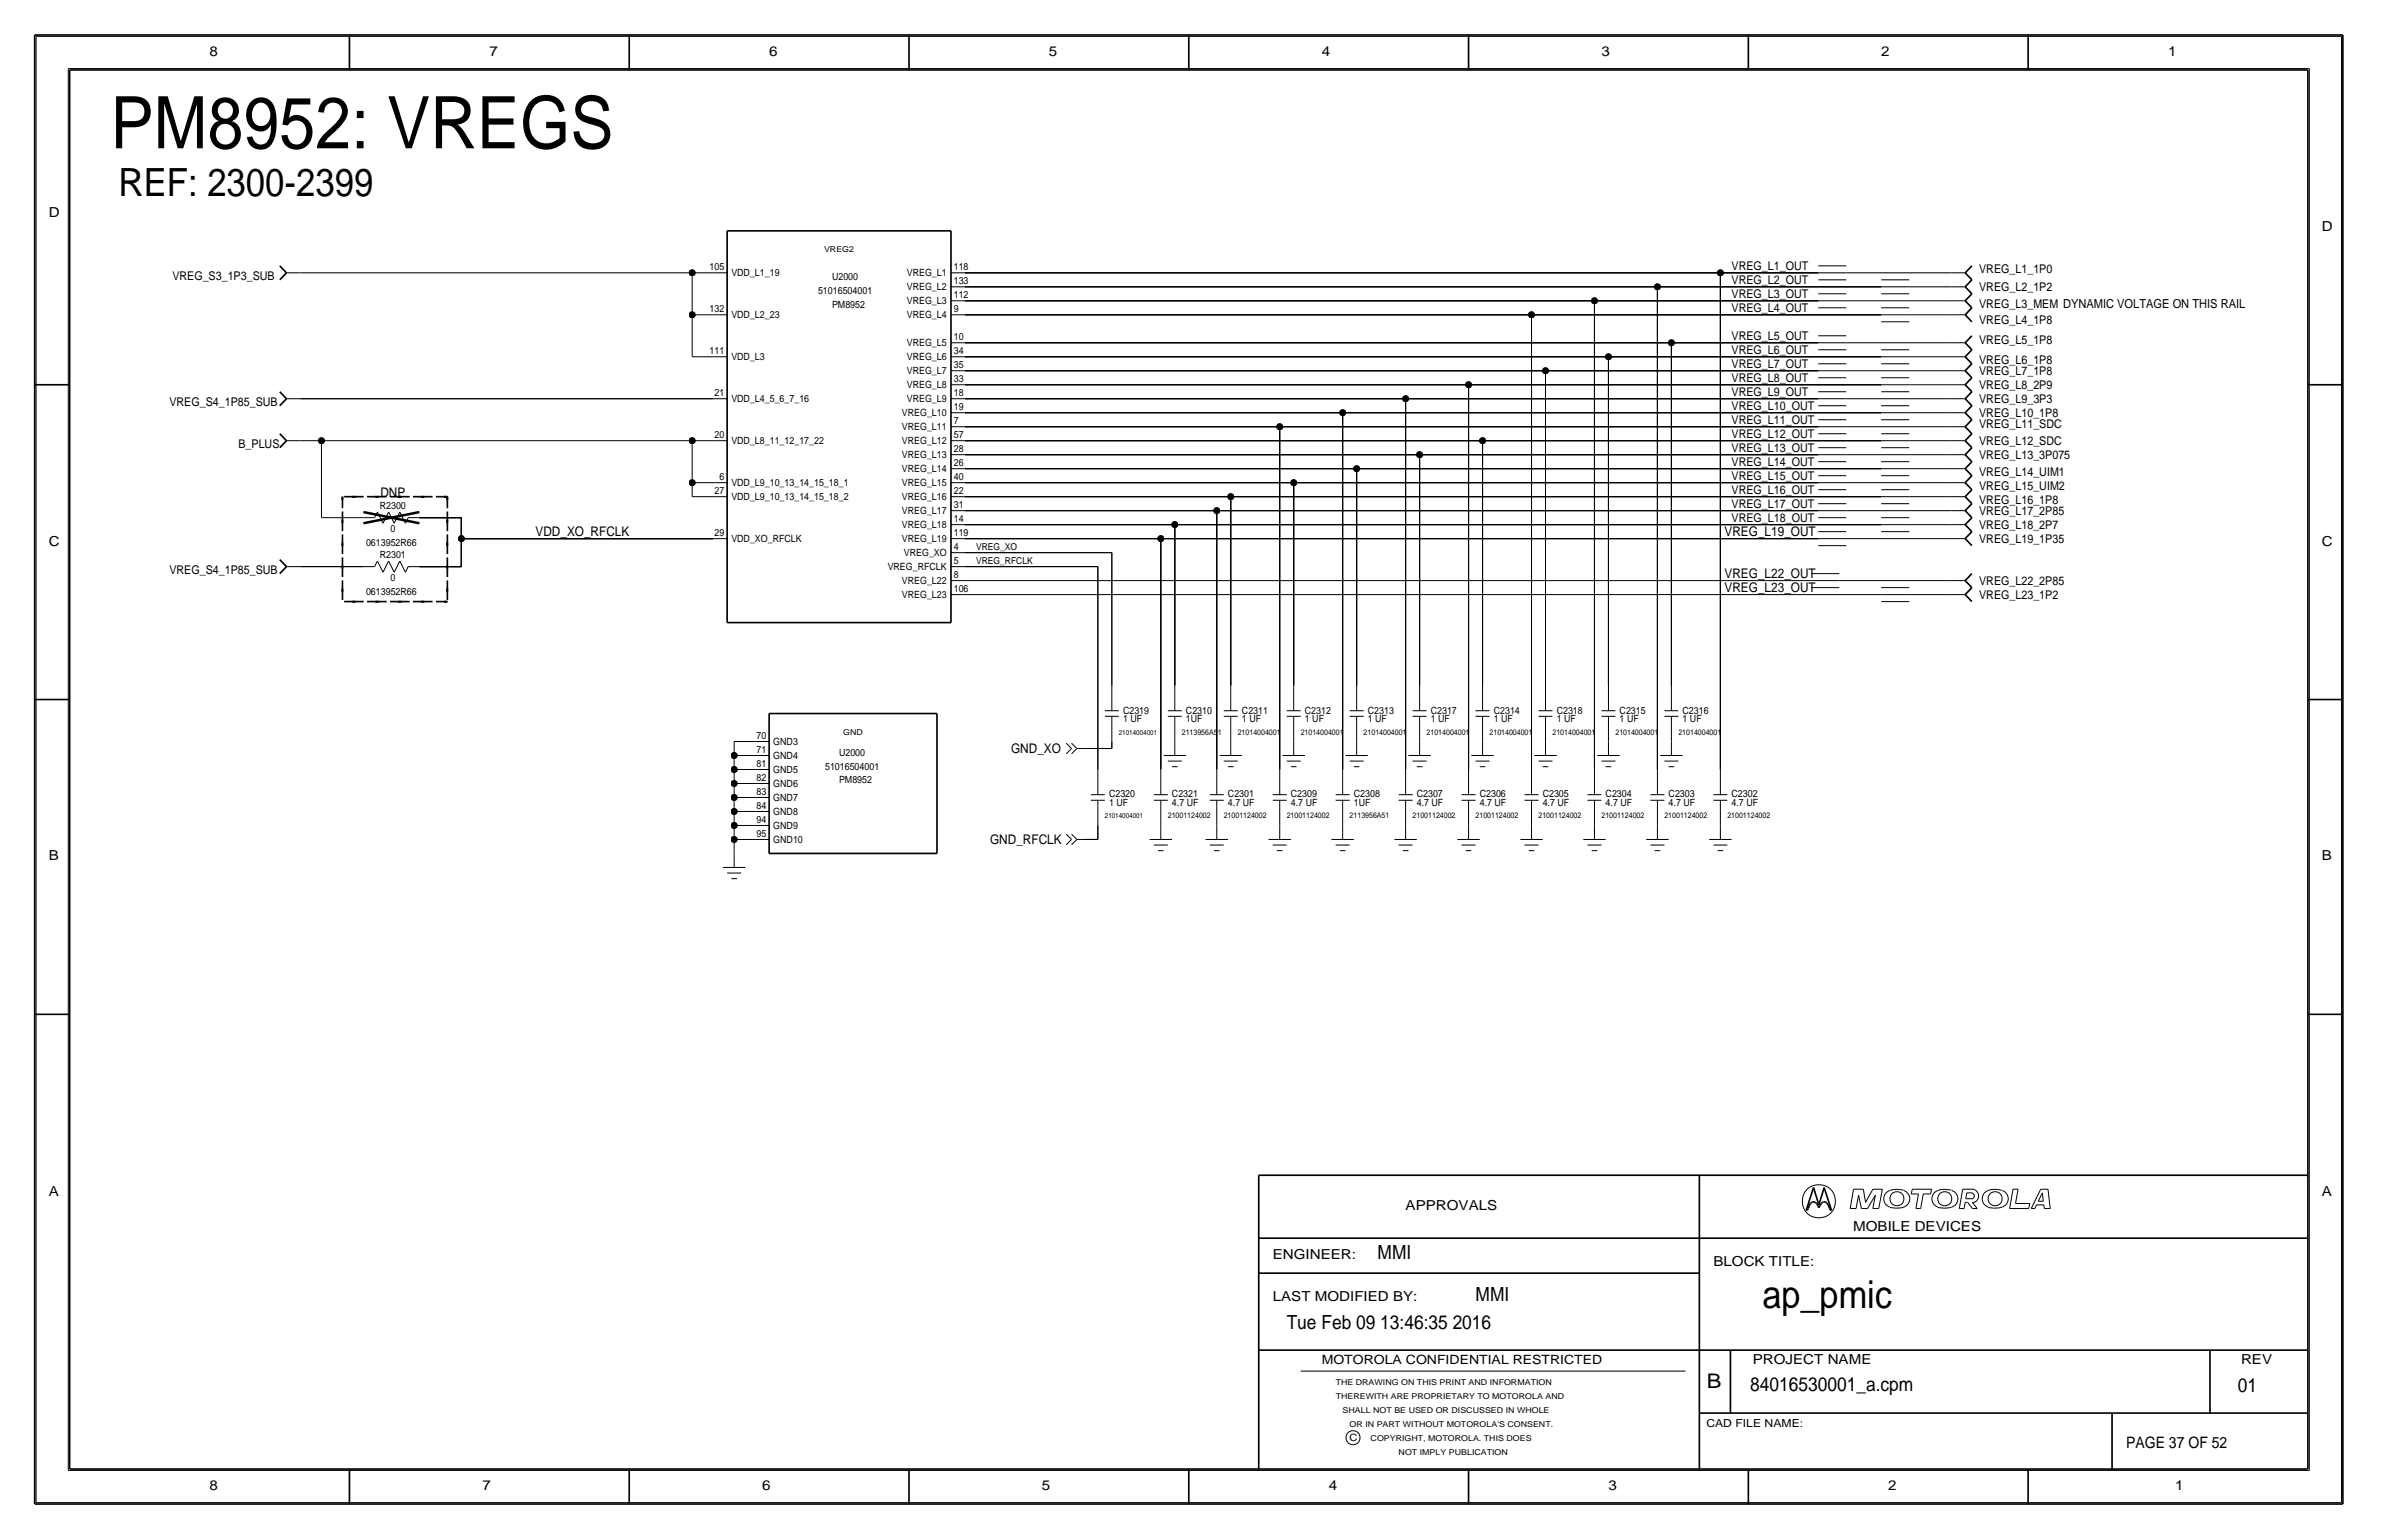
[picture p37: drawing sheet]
<svg xmlns="http://www.w3.org/2000/svg" width="433mm" height="279mm" viewBox="0 0 433 279" stroke-linecap="round" stroke-linejoin="round" font-family="sans-serif">
<defs><g id="words">
<text font-size="13.2" x="20.1" y="26.9">PM8952: VREGS</text>
<text font-size="7.1" x="21.5" y="35.6">REF: 2300-2399</text>
<text font-size="7" x="320" y="237.5">ap_pmic</text>
<text font-size="3.7" x="309.9" y="252.1">B</text>
<g font-size="3.5">
<text x="250.1" y="228.6">MMI</text>
<text x="267.9" y="236.2">MMI</text>
<text x="233.6" y="241.3">Tue Feb 09 13:46:35 2016</text>
<text x="317.8" y="252.6">84016530001_a.cpm</text>
<text x="406.3" y="252.7">01</text>
</g>
<text font-size="2.9" x="386" y="262.9">PAGE 37 OF 52</text>
<g font-size="2.5">
<text x="38" y="10.2">8</text>
<text x="88.8" y="10.2">7</text>
<text x="139.6" y="10.2">6</text>
<text x="190.4" y="10.2">5</text>
<text x="240" y="10.2">4</text>
<text x="290.8" y="10.2">3</text>
<text x="341.6" y="10.2">2</text>
<text x="393.6" y="10.2">1</text>
<text x="8.8" y="39.4">D</text>
<text x="421.6" y="41.9">D</text>
<text x="8.8" y="99.1">C</text>
<text x="421.6" y="99.1">C</text>
<text x="8.8" y="156.2">B</text>
<text x="421.6" y="156.2">B</text>
<text x="8.8" y="217.2">A</text>
<text x="255.2" y="219.7">APPROVALS</text>
<text x="421.6" y="217.2">A</text>
<text x="336.5" y="223.5">MOBILE DEVICES</text>
<text x="231.1" y="228.6">ENGINEER:</text>
<text x="311.1" y="229.9">BLOCK TITLE:</text>
<text x="231.1" y="236.2">LAST MODIFIED BY:</text>
<text x="318.3" y="247.5">PROJECT NAME</text>
<text x="406.9" y="247.6">REV</text>
<text x="38" y="270.5">8</text>
<text x="87.6" y="270.5">7</text>
<text x="138.4" y="270.5">6</text>
<text x="189.2" y="270.5">5</text>
<text x="241.2" y="270.5">4</text>
<text x="292" y="270.5">3</text>
<text x="342.8" y="270.5">2</text>
<text x="394.9" y="270.5">1</text>
</g>
<g font-size="2.4">
<text x="69.1" y="90.2">DNP</text>
<text x="97.2" y="97.3">VDD_XO_RFCLK</text>
<text x="313.1" y="97.3">VREG_L19_OUT</text>
<text x="313.1" y="104.9">VREG_L22_OUT</text>
<text x="313.1" y="107.4">VREG_L23_OUT</text>
<text x="183.6" y="136.7">GND_XO</text>
<text x="179.8" y="153.2">GND_RFCLK</text>
</g>
<text font-size="2.3" x="240" y="247.6">MOTOROLA CONFIDENTIAL RESTRICTED</text>
<g font-size="2.2">
<text x="31.3" y="50.8">VREG_S3_1P3_SUB</text>
<text x="314.4" y="49">VREG_L1_OUT</text>
<text x="314.4" y="51.6">VREG_L2_OUT</text>
<text x="359.4" y="49.5">VREG_L1_1P0</text>
<text x="359.4" y="52.8">VREG_L2_1P2</text>
<text x="314.4" y="54.1">VREG_L3_OUT</text>
<text x="314.4" y="56.6">VREG_L4_OUT</text>
<text x="359.4" y="55.9">VREG_L3_MEM DYNAMIC VOLTAGE ON THIS RAIL</text>
<text x="359.4" y="58.8">VREG_L4_1P8</text>
<text x="314.4" y="64.3">VREG_L6_OUT</text>
<text x="314.4" y="61.7">VREG_L5_OUT</text>
<text x="359.4" y="62.5">VREG_L5_1P8</text>
<text x="314.4" y="71.9">VREG_L9_OUT</text>
<text x="314.4" y="69.3">VREG_L8_OUT</text>
<text x="314.4" y="66.8">VREG_L7_OUT</text>
<text x="359.4" y="68.1">VREG_L7_1P8</text>
<text x="359.4" y="70.6">VREG_L8_2P9</text>
<text x="359.4" y="66">VREG_L6_1P8</text>
<text x="30.8" y="73.7">VREG_S4_1P85_SUB</text>
<text x="314.4" y="77">VREG_L11_OUT</text>
<text x="314.4" y="74.4">VREG_L10_OUT</text>
<text x="359.4" y="75.7">VREG_L10_1P8</text>
<text x="359.4" y="73.2">VREG_L9_3P3</text>
<text x="359.4" y="77.7">VREG_L11_SDC</text>
<text x="43.3" y="81.3">B_PLUS</text>
<text x="314.4" y="82">VREG_L13_OUT</text>
<text x="314.4" y="79.5">VREG_L12_OUT</text>
<text x="359.4" y="80.8">VREG_L12_SDC</text>
<text x="359.4" y="83.3">VREG_L13_3P075</text>
<text x="314.4" y="89.7">VREG_L16_OUT</text>
<text x="314.4" y="84.6">VREG_L14_OUT</text>
<text x="314.4" y="87.1">VREG_L15_OUT</text>
<text x="359.4" y="86.4">VREG_L14_UIM1</text>
<text x="359.4" y="88.9">VREG_L15_UIM2</text>
<text x="314.4" y="92.2">VREG_L17_OUT</text>
<text x="314.4" y="94.7">VREG_L18_OUT</text>
<text x="359.4" y="93.5">VREG_L17_2P85</text>
<text x="359.4" y="91.4">VREG_L16_1P8</text>
<text x="359.4" y="98.6">VREG_L19_1P35</text>
<text x="359.4" y="96">VREG_L18_2P7</text>
<text x="30.8" y="104.1">VREG_S4_1P85_SUB</text>
<text x="359.4" y="106.2">VREG_L22_2P85</text>
<text x="359.4" y="108.7">VREG_L23_1P2</text>
</g>
<text font-size="2" x="309.8" y="259.1">CAD FILE NAME:</text>
<g font-size="1.8">
<text x="128.8" y="49">105</text>
<text x="132.8" y="50.1">VDD_L1_19</text>
<text x="148.5" y="53.3">51016504001</text>
<text x="151.1" y="50.8">U2000</text>
<text x="164.7" y="50.1">VREG_L1</text>
<text x="164.7" y="52.7">VREG_L2</text>
<text x="173.2" y="51.5">133</text>
<text x="173.2" y="49">118</text>
<text x="128.8" y="56.6">132</text>
<text x="132.8" y="57.8">VDD_L2_23</text>
<text x="151.1" y="55.9">PM8952</text>
<text x="164.7" y="57.8">VREG_L4</text>
<text x="164.7" y="55.2">VREG_L3</text>
<text x="173.2" y="56.6">9</text>
<text x="173.2" y="54.1">112</text>
<text x="128.8" y="64.2">111</text>
<text x="132.8" y="65.4">VDD_L3</text>
<text x="164.7" y="62.8">VREG_L5</text>
<text x="164.7" y="65.4">VREG_L6</text>
<text x="173.2" y="64.2">34</text>
<text x="173.2" y="61.7">10</text>
<text x="129.7" y="71.9">21</text>
<text x="164.7" y="70.5">VREG_L8</text>
<text x="164.7" y="67.9">VREG_L7</text>
<text x="173.2" y="71.9">18</text>
<text x="173.2" y="69.3">33</text>
<text x="173.2" y="66.8">35</text>
<text x="132.8" y="73">VDD_L4_5_6_7_16</text>
<text x="163.8" y="75.5">VREG_L10</text>
<text x="164.7" y="73">VREG_L9</text>
<text x="173.2" y="77">7</text>
<text x="173.2" y="74.4">19</text>
<text x="129.7" y="79.5">20</text>
<text x="132.8" y="80.6">VDD_L8_11_12_17_22</text>
<text x="163.8" y="83.2">VREG_L13</text>
<text x="163.8" y="80.6">VREG_L12</text>
<text x="163.8" y="78.1">VREG_L11</text>
<text x="173.2" y="82">28</text>
<text x="173.2" y="79.5">57</text>
<text x="129.7" y="89.6">27</text>
<text x="130.6" y="87.1">6</text>
<text x="132.8" y="88.2">VDD_L9_10_13_14_15_18_1</text>
<text x="163.8" y="88.2">VREG_L15</text>
<text x="163.8" y="85.7">VREG_L14</text>
<text x="173.2" y="89.7">22</text>
<text x="173.2" y="87.1">40</text>
<text x="173.2" y="84.6">26</text>
<text x="69" y="92.4">R2300</text>
<text x="132.8" y="90.8">VDD_L9_10_13_14_15_18_2</text>
<text x="163.8" y="95.9">VREG_L18</text>
<text x="163.8" y="90.8">VREG_L16</text>
<text x="163.8" y="93.3">VREG_L17</text>
<text x="173.2" y="94.7">14</text>
<text x="173.2" y="92.2">31</text>
<text x="66.5" y="99.1">0613952R66</text>
<text x="69" y="101.2">R2301</text>
<text x="70.9" y="96.6">0</text>
<text x="129.7" y="97.3">29</text>
<text x="132.8" y="98.4">VDD_XO_RFCLK</text>
<text x="163.8" y="98.4">VREG_L19</text>
<text x="164.1" y="100.9">VREG_XO</text>
<text x="173.2" y="99.8">4</text>
<text x="173.2" y="97.3">119</text>
<text x="66.5" y="107.9">0613952R66</text>
<text x="70.9" y="105.5">0</text>
<text x="161.2" y="103.5">VREG_RFCLK</text>
<text x="163.8" y="106">VREG_L22</text>
<text x="173.2" y="102.4">5</text>
<text x="173.2" y="107.4">106</text>
<text x="173.2" y="104.9">8</text>
<text x="163.8" y="108.6">VREG_L23</text>
<text x="203.9" y="129.5">C2319</text>
<text x="203.9" y="131.1">1 UF</text>
<text x="215.3" y="131.1">1UF</text>
<text x="215.3" y="129.5">C2310</text>
<text x="225.5" y="131.1">1 UF</text>
<text x="225.5" y="129.5">C2311</text>
<text x="236.9" y="131.1">1 UF</text>
<text x="236.9" y="129.5">C2312</text>
<text x="248.4" y="131.1">1 UF</text>
<text x="248.4" y="129.5">C2313</text>
<text x="259.8" y="131.1">1 UF</text>
<text x="259.8" y="129.5">C2317</text>
<text x="271.2" y="131.1">1 UF</text>
<text x="271.2" y="129.5">C2314</text>
<text x="282.7" y="131.1">1 UF</text>
<text x="282.7" y="129.5">C2318</text>
<text x="294.1" y="131.1">1 UF</text>
<text x="294.1" y="129.5">C2315</text>
<text x="305.5" y="129.5">C2316</text>
<text x="305.5" y="131.1">1 UF</text>
<text x="137.4" y="136.6">71</text>
<text x="137.4" y="134.1">70</text>
<text x="140.4" y="135.2">GND3</text>
<text x="140.4" y="137.8">GND4</text>
<text x="152.3" y="137.2">U2000</text>
<text x="137.4" y="141.7">82</text>
<text x="137.4" y="139.2">81</text>
<text x="140.4" y="142.8">GND6</text>
<text x="140.4" y="140.3">GND5</text>
<text x="149.8" y="139.7">51016504001</text>
<text x="152.3" y="142.2">PM8952</text>
<text x="137.4" y="149.4">94</text>
<text x="137.4" y="146.8">84</text>
<text x="137.4" y="144.3">83</text>
<text x="140.4" y="147.9">GND8</text>
<text x="140.4" y="145.4">GND7</text>
<text x="201.4" y="144.8">C2320</text>
<text x="201.4" y="146.3">1 UF</text>
<text x="212.8" y="144.8">C2321</text>
<text x="212.8" y="146.3">4.7 UF</text>
<text x="223" y="146.3">4.7 UF</text>
<text x="223" y="144.8">C2301</text>
<text x="234.4" y="146.3">4.7 UF</text>
<text x="234.4" y="144.8">C2309</text>
<text x="245.8" y="144.8">C2308</text>
<text x="245.8" y="146.3">1UF</text>
<text x="257.3" y="144.8">C2307</text>
<text x="257.3" y="146.3">4.7 UF</text>
<text x="268.7" y="144.8">C2306</text>
<text x="268.7" y="146.3">4.7 UF</text>
<text x="280.1" y="144.8">C2305</text>
<text x="280.1" y="146.3">4.7 UF</text>
<text x="291.5" y="146.3">4.7 UF</text>
<text x="291.5" y="144.8">C2304</text>
<text x="303" y="144.8">C2303</text>
<text x="303" y="146.3">4.7 UF</text>
<text x="314.4" y="144.8">C2302</text>
<text x="314.4" y="146.3">4.7 UF</text>
<text x="137.4" y="151.9">95</text>
<text x="140.4" y="153">GND10</text>
<text x="140.4" y="150.5">GND9</text>
<text x="245.1" y="261.6">C</text>
</g>
<g font-size="1.7">
<text x="177.2" y="99.8">VREG_XO</text>
<text x="177.2" y="102.4">VREG_RFCLK</text>
</g>
<g font-size="1.5">
<text x="149.6" y="45.7">VREG2</text>
<text x="153.1" y="133.3">GND</text>
<text x="242.5" y="251.5">THE DRAWING ON THIS PRINT AND INFORMATION</text>
<text x="242.5" y="254">THEREWITH ARE PROPRIETARY TO MOTOROLA AND</text>
<text x="243.8" y="256.5">SHALL NOT BE USED OR DISCUSSED IN WHOLE</text>
<text x="245.1" y="259.1">OR IN PART WITHOUT MOTOROLA'S CONSENT.</text>
<text x="248.9" y="261.6">COPYRIGHT, MOTOROLA. THIS DOES</text>
<text x="253.9" y="264.2">NOT IMPLY PUBLICATION</text>
</g>
<g font-size="1.4">
<text x="214.6" y="133.3">2113956A51</text>
<text x="224.7" y="133.3">21014004001</text>
<text x="236.2" y="133.3">21014004001</text>
<text x="247.6" y="133.3">21014004001</text>
<text x="259" y="133.3">21014004001</text>
<text x="270.5" y="133.3">21014004001</text>
<text x="281.9" y="133.3">21014004001</text>
<text x="293.3" y="133.3">21014004001</text>
<text x="304.7" y="133.3">21014004001</text>
<text x="212" y="148.6">21001124002</text>
<text x="222.2" y="148.6">21001124002</text>
<text x="233.6" y="148.6">21001124002</text>
<text x="245.1" y="148.6">2113956A51</text>
<text x="256.5" y="148.6">21001124002</text>
<text x="267.9" y="148.6">21001124002</text>
<text x="279.3" y="148.6">21001124002</text>
<text x="290.8" y="148.6">21001124002</text>
<text x="302.2" y="148.6">21001124002</text>
<text x="313.6" y="148.6">21001124002</text>
</g>
<g font-size="1.3">
<text x="203.1" y="133.3">21014004001</text>
<text x="200.6" y="148.6">21014004001</text>
</g>
</g></defs>
<!-- layer: Nets -->
<g fill="none" stroke="#000" stroke-width=".18">
<path d="M54.6 49.5h71.1zM125.7 49.5h3.8zM125.7 49.5v7.7zM125.7 57.2v7.6zM125.7 57.2h3.8zM175.2 57.2h102.9zM175.2 54.6h114.3zM175.2 52.1h125.7zM175.2 49.5h137.2zM278.1 57.1v82.6zM278.1 57.2h63.5zM289.5 54.6v85.1z"/>
<path d="M289.5 54.6h40.6zM300.9 52.1h40.7zM300.9 52.1v87.6zM312.4 49.5v90.2zM312.4 49.5h17.7zM335.2 54.6h19.1zM335.2 49.5h19.1zM346.7 57.2h7.6zM346.7 52.1h7.6zM54.6 72.4h74.9zM125.7 64.8h3.8zM175.2 62.2h128.3z"/>
<path d="M175.2 67.3h105.4zM175.2 69.8h91.4zM175.2 72.4h80zM175.2 74.9h68.6zM175.2 77.5h57.2zM175.2 64.8h116.8zM232.4 77.5v62.2zM232.4 77.5h97.7zM243.8 74.9h97.8zM243.8 74.9v64.8zM255.2 72.4v67.3zM255.2 72.4h74.9z"/>
<path d="M266.6 69.8h75zM266.6 69.8v69.9zM280.6 67.3v57.2zM280.6 67.3h49.5zM292 64.8v59.7zM292 64.8h49.6zM303.5 62.2v62.3zM303.5 62.2h26.6zM335.2 77.5h19.1zM335.2 72.4h19.1zM335.2 67.3h19.1zM335.2 62.2h19.1z"/>
<path d="M346.7 74.9h7.6zM346.7 69.8h7.6zM346.7 64.8h7.6zM54.6 80h3.8zM58.4 80h67.3zM58.4 80v14zM58.4 94h7.6zM76.1 94h7.7zM83.8 97.8v5.1zM83.8 97.8h45.7zM83.8 94v3.8zM125.7 87.6v2.6z"/>
<path d="M125.7 80v7.6zM125.7 80h3.8zM125.7 90.2h3.8zM125.7 87.6h3.8zM175.2 97.8h35.6zM175.2 95.2h38.1zM175.2 80h94zM175.2 82.5h82.6zM175.2 85.1h71.1zM175.2 87.6h59.7zM175.2 90.2h48.3zM175.2 92.7h45.7z"/>
<path d="M210.8 97.8v41.9zM210.8 97.8h119.3zM213.3 95.2h128.3zM213.3 95.3v29.2zM220.9 92.7v47zM220.9 92.7h109.2zM223.5 90.2v34.3zM223.5 90.2h118.1zM234.9 87.6v36.9zM234.9 87.6h95.2zM246.3 85.1v39.4zM246.3 85.1h95.3z"/>
<path d="M257.8 82.6v41.9zM257.8 82.5h72.3zM269.2 80h72.4zM269.2 80v44.5zM335.2 92.7h19.1zM335.2 87.6h19.1zM335.2 82.5h19.1zM335.2 97.8h19.1zM346.7 95.2h7.6zM346.7 90.2h7.6zM346.7 85.1h7.6zM346.7 80h7.6z"/>
<path d="M54.6 102.9h11.4zM76.1 102.9h7.7zM175.2 107.9h166.4zM175.2 105.4h153.7zM175.2 102.9h24.1zM175.2 100.3h26.7zM199.3 102.9v36.8zM201.9 100.3v24.2zM334 105.4h20.3zM346.7 107.9h7.6zM133.3 134.6h3.8zM133.3 134.6v2.6z"/>
<path d="M133.3 139.7h3.8zM133.3 137.2v2.5zM133.3 139.7v2.5zM133.3 137.2h3.8zM196.8 135.9h5.1zM201.9 134.6v1.3zM133.3 142.2v2.6zM133.3 144.8v2.5zM133.3 147.3v2.6zM133.3 152.4v2.5zM133.3 149.9v2.5zM133.3 142.2h3.8z"/>
<path d="M133.3 144.8h3.8zM133.3 147.3h3.8zM133.3 149.9h3.8zM133.3 152.4h3.8zM196.8 152.4h2.5zM199.3 149.9v2.5z"/>
</g>
<path d="M62.2 90.2v19zM62.2 90.2h19zM81.2 90.2v19zM62.2 109.2h19z" fill="none" stroke="#000" stroke-width=".3" stroke-dasharray="2.1" stroke-linecap="butt"/>
<g fill="#000" stroke="#000" stroke-width=".18">
<circle cx="125.7" cy="49.5" r=".56"/>
<circle cx="125.7" cy="57.1" r=".56"/>
<circle cx="278.1" cy="57.1" r=".56"/>
<circle cx="289.5" cy="54.6" r=".56"/>
<circle cx="300.9" cy="52.1" r=".56"/>
<circle cx="312.4" cy="49.5" r=".56"/>
<circle cx="232.4" cy="77.5" r=".56"/>
<circle cx="243.8" cy="74.9" r=".56"/>
<circle cx="255.2" cy="72.4" r=".56"/>
<circle cx="266.6" cy="69.8" r=".56"/>
<circle cx="280.6" cy="67.3" r=".56"/>
<circle cx="292" cy="64.8" r=".56"/>
<circle cx="303.5" cy="62.2" r=".56"/>
<circle cx="58.4" cy="80" r=".56"/>
<circle cx="83.8" cy="97.8" r=".56"/>
<circle cx="125.7" cy="87.6" r=".56"/>
<circle cx="125.7" cy="80" r=".56"/>
<circle cx="210.8" cy="97.8" r=".56"/>
<circle cx="213.3" cy="95.2" r=".56"/>
<circle cx="220.9" cy="92.7" r=".56"/>
<circle cx="223.5" cy="90.2" r=".56"/>
<circle cx="234.9" cy="87.6" r=".56"/>
<circle cx="246.3" cy="85.1" r=".56"/>
<circle cx="257.8" cy="82.5" r=".56"/>
<circle cx="269.2" cy="80" r=".56"/>
<circle cx="133.3" cy="139.7" r=".56"/>
<circle cx="133.3" cy="137.2" r=".56"/>
<circle cx="133.3" cy="147.3" r=".56"/>
<circle cx="133.3" cy="142.2" r=".56"/>
<circle cx="133.3" cy="149.9" r=".56"/>
<circle cx="133.3" cy="144.8" r=".56"/>
<circle cx="133.3" cy="152.4" r=".56"/>
</g>
<!-- layer: Components -->
<g fill="none" stroke="#000" stroke-width=".18">
<path d="M52 49.5h2.6zM129.5 57.2h2.5zM129.5 49.5h2.5zM172.7 52.1h2.5zM172.7 54.6h2.5zM172.7 57.2h2.5zM172.7 49.5h2.5zM330.1 54.6h5.1zM330.1 53.3h5.1zM330.1 55.9h5.1zM330.1 49.5h5.1zM330.1 48.3h5.1z"/>
<path d="M330.1 50.8h5.1zM341.6 52.1h5.1zM341.6 50.8h5.1zM341.6 53.3h5.1zM341.6 57.2h5.1zM341.6 55.9h5.1zM341.6 58.4h5.1zM354.3 52.1h2.5zM354.3 49.5h2.5zM354.3 57.2h2.5zM354.3 54.6h2.5zM52 72.4h2.6z"/>
<path d="M129.5 64.8h2.5zM129.5 72.4h2.5zM172.7 77.5h2.5zM172.7 72.4h2.5zM172.7 74.9h2.5zM172.7 69.8h2.5zM172.7 64.8h2.5zM172.7 67.3h2.5zM172.7 62.2h2.5zM330.1 62.2h5.1zM330.1 61h5.1zM330.1 63.5h5.1z"/>
<path d="M330.1 67.3h5.1zM330.1 66h5.1zM330.1 68.6h5.1zM330.1 72.4h5.1zM330.1 71.1h5.1zM330.1 73.7h5.1zM330.1 77.5h5.1zM330.1 76.2h5.1zM330.1 78.7h5.1zM341.6 64.8h5.1zM341.6 63.5h5.1zM341.6 66h5.1z"/>
<path d="M341.6 69.8h5.1zM341.6 68.6h5.1zM341.6 71.1h5.1zM341.6 74.9h5.1zM341.6 73.7h5.1zM341.6 76.2h5.1zM341.6 78.7h5.1zM354.3 64.8h2.5zM354.3 62.2h2.5zM354.3 69.8h2.5zM354.3 67.3h2.5zM354.3 74.9h2.5z"/>
<path d="M354.3 72.4h2.5zM354.3 77.5h2.5zM52 80h2.6zM66 94h2zM68.5 93l-.5 1zM68.5 93l1 2zM70.6 93l-1.1 2zM70.6 93l1 2zM72.6 93l-1 2zM72.6 93l1 2zM74.1 94h2zM74.1 94l-.5 1z"/>
<path d="M129.5 97.8h2.5zM129.5 90.2h2.5zM129.5 87.6h2.5zM129.5 80h2.5zM172.7 97.8h2.5zM172.7 92.7h2.5zM172.7 95.2h2.5zM172.7 90.2h2.5zM172.7 87.6h2.5zM172.7 85.1h2.5zM172.7 82.5h2.5zM172.7 80h2.5z"/>
<path d="M330.1 97.8h5.1zM330.1 96.5h5.1zM330.1 99.1h5.1zM330.1 82.5h5.1zM330.1 81.3h5.1zM330.1 83.8h5.1zM330.1 87.6h5.1zM330.1 86.4h5.1zM330.1 88.9h5.1zM330.1 92.7h5.1zM330.1 91.4h5.1zM330.1 94h5.1z"/>
<path d="M341.6 80h5.1zM341.6 81.3h5.1zM341.6 85.1h5.1zM341.6 83.8h5.1zM341.6 86.4h5.1zM341.6 90.2h5.1zM341.6 88.9h5.1zM341.6 91.4h5.1zM341.6 95.2h5.1zM341.6 94h5.1zM341.6 96.5h5.1zM354.3 97.8h2.5z"/>
<path d="M354.3 80h2.5zM354.3 85.1h2.5zM354.3 82.5h2.5zM354.3 90.2h2.5zM354.3 87.6h2.5zM354.3 95.2h2.5zM354.3 92.7h2.5zM52 102.9h2.6zM66 102.9h2zM68.5 101.9l-.5 1zM68.5 101.9l1 2zM70.6 101.9l-1.1 2z"/>
<path d="M70.6 101.9l1 2zM72.6 101.9l-1 2zM72.6 101.9l1 2zM74.1 102.9h2zM74.1 102.9l-.5 1zM172.7 105.4h2.5zM172.7 107.9h2.5zM172.7 102.9h2.5zM172.7 100.3h2.5zM328.9 105.4h5.1zM328.9 104.1h5.1zM328.9 106.7h5.1z"/>
<path d="M341.6 107.9h5.1zM341.6 106.7h5.1zM341.6 109.2h5.1zM354.3 107.9h2.5zM354.3 105.4h2.5zM137.1 134.6h2.6zM137.1 139.7h2.5zM137.1 137.2h2.5zM193.6 134.9l1 1zM194.6 135.9l-1 1zM194.6 134.9l.9 1zM195.5 135.9l-.9 1z"/>
<path d="M195.5 135.9h1.3zM199.3 139.7v4.6zM200.6 130h2.5zM200.6 129h2.5zM201.9 130v4.6zM201.9 124.5v4.5zM210.8 139.7v4.6zM211.3 137.2h4zM212 138.2h2.6zM212 129h2.6zM212 130h2.6zM212.8 139.2h1z"/>
<path d="M213.3 134.6v2.6zM213.3 130v4.6zM213.3 124.5v4.5zM220.9 139.7v4.6zM221.4 137.2h4.1zM222.2 130h2.5zM222.2 129h2.5zM222.2 138.2h2.5zM223 139.2h1zM223.5 130v4.6zM223.5 124.5v4.5zM223.5 134.6v2.6z"/>
<path d="M232.4 139.7v4.6zM232.9 137.2h4zM233.6 130h2.6zM233.6 138.2h2.6zM233.6 129h2.6zM234.4 139.2h1zM234.9 134.6v2.6zM234.9 130v4.6zM234.9 124.5v4.5zM243.8 139.7v4.6zM244.3 137.2h4.1zM245.1 130h2.5z"/>
<path d="M245.1 138.2h2.5zM245.1 129h2.5zM245.8 139.2h1zM246.3 134.6v2.6zM246.3 130v4.6zM246.3 124.5v4.5zM255.2 139.7v4.6zM255.7 137.2h4.1zM256.5 138.2h2.5zM256.5 129h2.5zM256.5 130h2.5zM257.3 139.2h1z"/>
<path d="M257.8 134.6v2.6zM257.8 130v4.6zM257.8 124.5v4.5zM266.6 139.7v4.6zM267.2 137.2h4zM267.9 130h2.6zM267.9 138.2h2.6zM267.9 129h2.6zM268.7 139.2h1zM269.2 134.6v2.6zM269.2 130v4.6zM269.2 124.5v4.5z"/>
<path d="M278.1 139.7v4.6zM278.6 137.2h4.1zM279.3 130h2.6zM279.3 138.2h2.6zM279.3 129h2.6zM280.1 139.2h1zM280.6 134.6v2.6zM280.6 130v4.6zM280.6 124.5v4.5zM289.5 139.7v4.6zM290 137.2h4.1zM290.8 130h2.5z"/>
<path d="M290.8 138.2h2.5zM290.8 129h2.5zM291.5 139.2h1.1zM292 134.6v2.6zM292 130v4.6zM292 124.5v4.5zM300.9 139.7v4.6zM301.4 137.2h4.1zM302.2 130h2.5zM302.2 138.2h2.5zM302.2 129h2.5zM303 139.2h1z"/>
<path d="M303.5 134.6v2.6zM303.5 130v4.6zM303.5 124.5v4.5zM312.4 139.7v4.6zM131.3 157.5h4zM132 158.5h2.6zM132.8 159.5h1zM133.3 154.9v2.6zM137.1 152.4h2.5zM137.1 149.9h2.5zM137.1 147.3h2.5zM137.1 144.8h2.5z"/>
<path d="M137.1 142.2h2.5zM193.6 151.4l1 1zM194.6 152.4l-1 1zM194.6 151.4l.9 1zM195.5 152.4l-.9 1zM195.5 152.4h1.3zM198.1 145.3h2.5zM198.1 144.3h2.5zM199.3 145.3v4.6zM208.7 152.4h4.1zM209.5 145.3h2.5zM209.5 153.4h2.5z"/>
<path d="M209.5 144.3h2.5zM210.3 154.4h1zM210.8 149.9v2.5zM210.8 145.3v4.6zM218.9 152.4h4.1zM219.7 145.3h2.5zM219.7 153.4h2.5zM219.7 144.3h2.5zM220.4 154.4h1zM220.9 149.9v2.5zM220.9 145.3v4.6zM230.3 152.4h4.1z"/>
<path d="M231.1 153.4h2.5zM231.1 144.3h2.5zM231.1 145.3h2.5zM231.9 154.4h1zM232.4 149.9v2.5zM232.4 145.3v4.6zM241.8 152.4h4zM242.5 145.3h2.6zM242.5 153.4h2.6zM242.5 144.3h2.6zM243.3 154.4h1zM243.8 149.9v2.5z"/>
<path d="M243.8 145.3v4.6zM253.2 152.4h4.1zM253.9 145.3h2.6zM253.9 153.4h2.6zM253.9 144.3h2.6zM254.7 154.4h1zM255.2 149.9v2.5zM255.2 145.3v4.6zM264.6 152.4h4.1zM265.4 145.3h2.5zM265.4 153.4h2.5zM265.4 144.3h2.5z"/>
<path d="M266.1 154.4h1.1zM266.6 149.9v2.5zM266.6 145.3v4.6zM276 152.4h4.1zM276.8 145.3h2.5zM276.8 153.4h2.5zM276.8 144.3h2.5zM277.6 154.4h1zM278.1 149.9v2.5zM278.1 145.3v4.6zM287.5 152.4h4zM288.2 144.3h2.6z"/>
<path d="M288.2 153.4h2.6zM288.2 145.3h2.6zM289 154.4h1zM289.5 145.3v4.6zM289.5 149.9v2.5zM298.9 152.4h4.1zM299.7 145.3h2.5zM299.7 144.3h2.5zM299.7 153.4h2.5zM300.4 154.4h1zM300.9 145.3v4.6zM300.9 149.9v2.5z"/>
<path d="M310.3 152.4h4.1zM311.1 145.3h2.5zM311.1 144.3h2.5zM311.1 153.4h2.5zM311.9 154.4h1zM312.4 145.3v4.6zM312.4 149.9v2.5z"/>
</g>
<g fill="none" stroke="#000" stroke-width=".3">
<path d="M50.8 48.3l1.2 1.2zM52 49.5l-1.2 1.3zM132 41.9v71.1zM132 41.9h40.7zM172.7 41.9v71.1zM356.8 49.5l1.2 1.3zM356.8 57.1l1.2 1.3zM356.8 54.6l1.2 1.3zM356.8 52.1l1.2 1.2zM358 50.8l-1.2 1.3zM358 48.3l-1.2 1.2zM358 55.9l-1.2 1.3z"/>
<path d="M358 53.3l-1.2 1.3zM50.8 71.1l1.2 1.3zM50.8 78.7l1.2 1.3zM52 72.4l-1.2 1.3zM356.8 64.8l1.2 1.2zM356.8 62.2l1.2 1.3zM356.8 69.8l1.2 1.3zM356.8 74.9l1.2 1.3zM356.8 77.5l1.2 1.2zM356.8 67.3l1.2 1.3zM356.8 72.4l1.2 1.3zM358 66l-1.2 1.3z"/>
<path d="M358 71.1l-1.2 1.3zM358 78.7l-1.2 1.3zM358 63.5l-1.2 1.3zM358 61l-1.2 1.2zM358 68.6l-1.2 1.2zM358 73.7l-1.2 1.2zM358 76.2l-1.2 1.3zM52 80l-1.2 1.3zM356.8 97.8l1.2 1.3zM356.8 85.1l1.2 1.3zM356.8 82.5l1.2 1.3zM356.8 90.2l1.2 1.2z"/>
<path d="M356.8 87.6l1.2 1.3zM356.8 95.2l1.2 1.3zM356.8 80l1.2 1.3zM356.8 92.7l1.2 1.3zM358 91.4l-1.2 1.3zM358 96.5l-1.2 1.3zM358 83.8l-1.2 1.3zM358 81.3l-1.2 1.2zM358 88.9l-1.2 1.3zM358 86.4l-1.2 1.2zM358 94l-1.2 1.2zM50.8 101.6l1.2 1.3z"/>
<path d="M52 102.9l-1.2 1.2zM132 113h40.7zM356.8 108l1.2 1.2zM356.8 105.4l1.2 1.3zM358 106.7l-1.2 1.2zM358 104.1l-1.2 1.3zM139.6 129.5v25.4zM139.6 129.5h30.5zM170.1 129.5v25.4zM139.6 154.9h30.5z"/>
</g>
<path d="M66 95l10.1-2zM66 93l10.1 2z" fill="none" stroke="#000" stroke-width=".45"/>
<!-- layer: Page Border and Title Block -->
<g fill="none" stroke="#000" stroke-width=".3">
<path d="M6.3 6.4h419.1zM6.3 6.4v266.7zM12.6 12.7h406.4zM12.6 12.7v254zM63.4 6.4v6.3zM114.2 6.4v6.3zM165 6.4v6.3zM215.8 6.3v6.4zM266.6 6.4v6.3zM317.4 6.4v6.3zM368.2 6.4v6.3zM419 12.7v254z"/>
<path d="M425.4 6.4v266.7zM6.3 69.8h6.3zM419 69.8h6.4zM6.3 127h6.3zM419 127h6.4zM6.3 184.1h6.3zM419 184.1h6.4zM228.5 213.4v53.3zM228.5 213.4h190.5zM308.6 213.4v53.3zM328 219.7h.2zM328.3 219.4l-.1 .3z"/>
<path d="M328.5 218.8l-.2 .6zM328.7 218.5l-.2 .3zM328.9 218.3l.3-.1zM328.9 218.3l-.2 .2zM329.2 218.2h.2zM329.3 215.6l-1.3 4.1zM329.3 215.6l1 3.1zM329.4 218.2l.2 .1zM329.6 218.3l.2 .2zM329.8 218.5l.2 .3zM330 218.8l.3 .5zM330.5 218.8l-.2 .5z"/>
<path d="M330.7 218.5l-.2 .3zM330.9 218.3l.2-.1zM330.9 218.3l-.2 .2zM331.1 218.2h.3zM331.2 215.6l-.9 3.1zM331.2 215.6l1.3 4.1zM331.4 218.2l.2 .1zM331.6 218.3l.2 .2zM331.8 218.5l.2 .3zM332 218.8l.2 .6zM332.2 219.4l.1 .3zM332.3 219.7h.2z"/>
<path d="M228.5 224.8h190.5zM228.5 231.1h80.1zM228.5 245.1h190.5zM308.6 256.5h110.4zM314.2 245.1v11.4zM383.5 256.5v10.2zM401.3 245.1v11.4zM6.3 273h419.1zM12.6 266.7h406.4zM63.4 266.7v6.4zM114.2 266.7v6.4zM165 266.7v6.4z"/>
<path d="M215.8 266.7v6.3zM266.6 266.7v6.4zM317.4 266.7v6.4zM368.2 266.7v6.4z"/>
</g>
<g fill="none" stroke="#000" stroke-width=".18">
<path d="M6.6 6.6h418.5zM6.6 6.6v266.2zM12.4 12.4v254.6zM12.4 12.4h406.9zM419.3 12.4v254.6zM425.1 6.6v266.2zM335.9 219.4h1.1zM336.5 215.9l-.6 3.5zM336.5 215.9h1.8zM337.5 217l.5 2.4zM337.5 217l-.5 2.4zM338 219.4h1.1z"/>
<path d="M338.3 215.9l.4 2.4zM340.1 215.9h1.7zM340.1 215.9l-1.4 2.4zM340.1 219.4h1zM340.5 217l-.4 2.4zM340.5 217l-1.4 2.4zM341.8 215.9l-.7 3.5zM343.1 216.2a1.6 1.6 0 0 0-1.1 1.5 1.6 1.6 0 0 0 1.1 1.5M345.6 216.1h-.1a4 4 0 0 0-2.4 .1M345.7 216.2a1.59 1.59 0 0 1 1.1 1.5 1.59 1.59 0 0 1-1.1 1.5 5.1 5.1 0 0 1-2.5 0M347 216.8h1.3zM347.2 215.9l-.2 .9z"/>
<path d="M347.2 215.9h3.5zM347.9 219.4h.8zM348.3 216.8l-.4 2.6zM349.2 216.8l-.5 2.6zM349.2 216.8h1.3zM350.7 215.9l-.2 .9zM354.3 216.1a3.1 3.1 0 0 0-3.3 .7 1.62 1.62 0 0 0 .8 2.4M354.4 219.2a5.1 5.1 0 0 1-2.6 0M354.4 216.2a1.59 1.59 0 0 1 1.1 1.5 1.59 1.59 0 0 1-1.1 1.5M355.8 219.4h.8zM356.4 215.9h2.1zM356.4 215.9l-.6 3.5z"/>
<path d="M356.8 218.3l-.2 1.1zM356.8 218.3h.5zM356.9 217.6h1.2zM357.1 216.6l-.2 1zM357.1 216.6h1zM357.3 218.3l.8 1.1zM358.1 216.7a.5 .5 0 0 1 .4 .4 .5 .5 0 0 1-.4 .5M358.1 219.4h.9zM358.1 218.3l.9 1.1zM358.1 218.3h.4zM358.5 216a1.24 1.24 0 0 1 .8 1.1 1.24 1.24 0 0 1-.8 1.2M363.5 216.1a3.1 3.1 0 0 0-3.3 .7 1.62 1.62 0 0 0 .8 2.4"/>
<path d="M363.5 219.2a5.1 5.1 0 0 1-2.5 0M363.6 216.2a1.59 1.59 0 0 1 1 1.5 1.59 1.59 0 0 1-1 1.5M364.9 219.4h3.5zM365.5 215.9l-.6 3.5zM365.5 215.9h.9zM366 218.5h2.6zM366.4 215.9l-.4 2.6zM368.6 218.5l-.2 .9zM368.8 219.4h.7zM369.8 218.7l-.3 .7zM369.8 218.7h1.3zM370.1 218.1h.9z"/>
<path d="M370.5 215.9l-1.7 3.5zM370.5 215.9h1.4zM370.8 216.6l-.7 1.5zM370.8 216.6l.2 1.5zM371.1 218.7l.1 .7zM371.2 219.4h1.1zM371.9 215.9l.4 3.5zM236.2 248.9h69.8zM6.6 272.8h418.5zM12.4 267h406.9z"/>
<circle cx="330.3" cy="218.1" r="3"/>
<circle cx="344.4" cy="217.6" r="1.28"/>
<circle cx="353.1" cy="217.6" r="1.28"/>
<circle cx="362.2" cy="217.6" r="1.28"/>
<circle cx="245.7" cy="261" r="1.28"/>
</g>
<use href="#words"/>
</svg>
